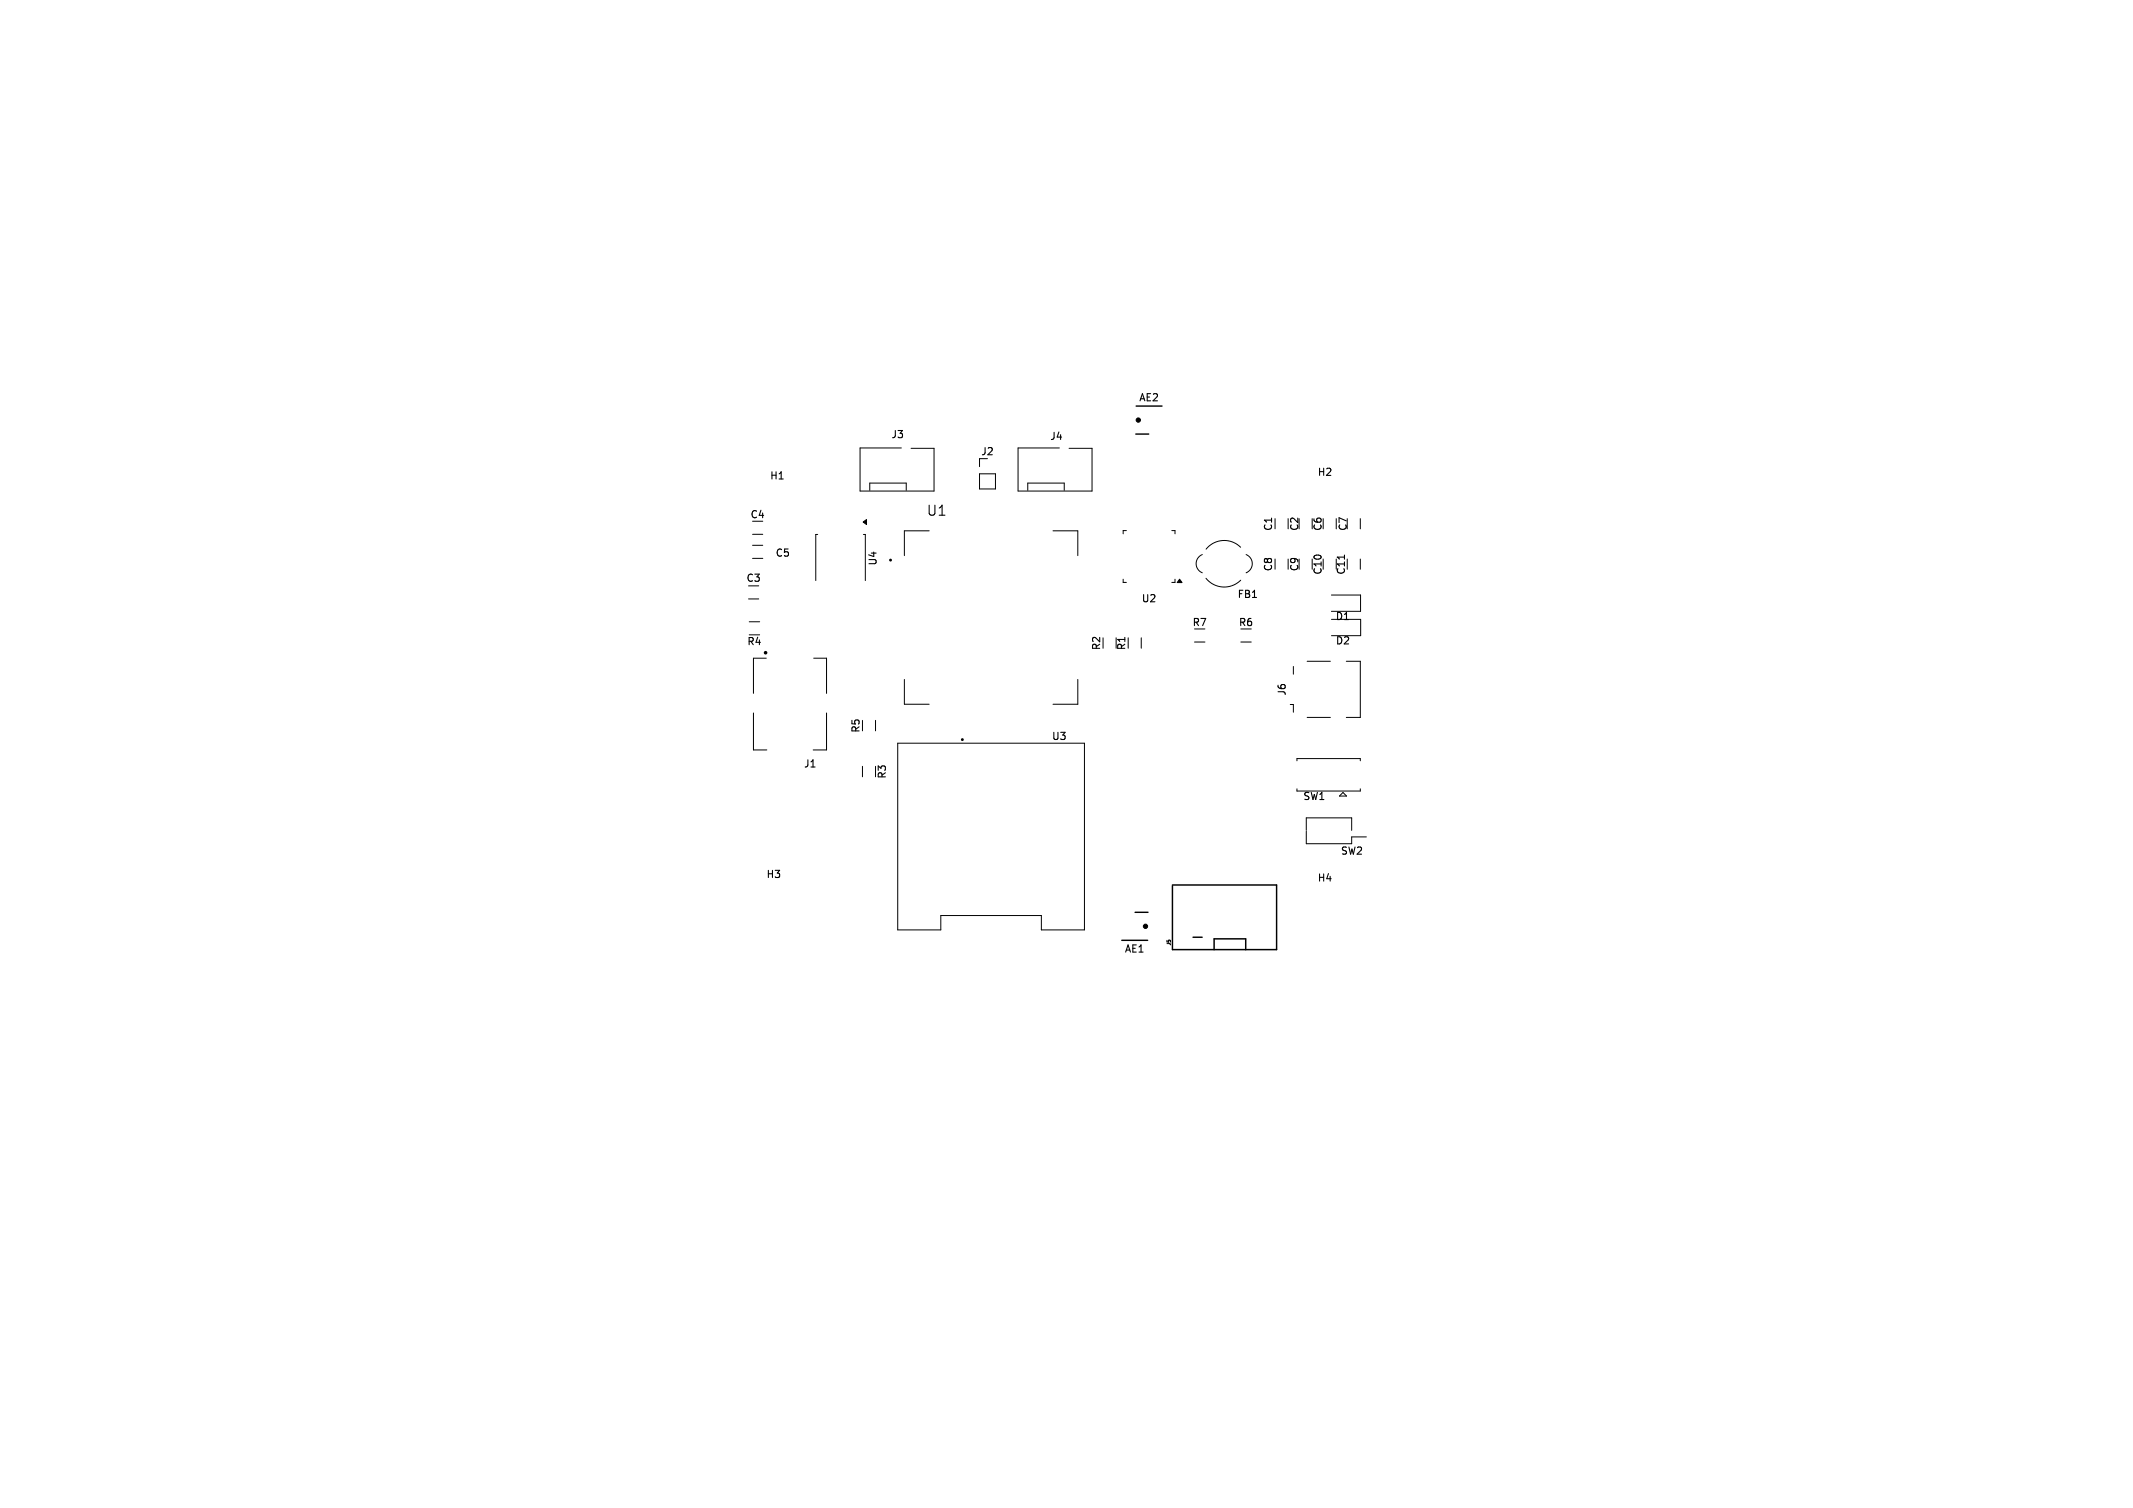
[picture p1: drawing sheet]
<svg xmlns="http://www.w3.org/2000/svg" width="297mm" height="210mm" viewBox="0 0 297 210" stroke-linecap="round" stroke-linejoin="round" font-family="sans-serif">
<defs><g id="words">
<text font-size="1.9" x="129" y="72">U1</text>
<g font-size="1.4">
<text x="158.5" y="56.1">AE2</text>
<text x="124" y="61.2">J3</text>
<text x="136.5" y="63.6">J2</text>
<text x="146.1" y="61.5">J4</text>
<text x="107.1" y="67">H1</text>
<text x="183.4" y="66.5">H2</text>
<text x="104.4" y="72.4">C4</text>
<text x="107.9" y="77.7">C5</text>
<text x="177.3" y="74" transform="rotate(-90 177.3 74)">C1</text>
<text x="181" y="74" transform="rotate(-90 181 74)">C2</text>
<text x="184.2" y="74" transform="rotate(-90 184.2 74)">C6</text>
<text x="187.7" y="74" transform="rotate(-90 187.7 74)">C7</text>
<text x="103.8" y="81.2">C3</text>
<text x="122.3" y="78.9" transform="rotate(-90 122.3 78.9)">U4</text>
<text x="172.2" y="83.5">FB1</text>
<text x="177.3" y="79.7" transform="rotate(-90 177.3 79.7)">C8</text>
<text x="181" y="79.7" transform="rotate(-90 181 79.7)">C9</text>
<text x="184.2" y="80.1" transform="rotate(-90 184.2 80.1)">C10</text>
<text x="187.5" y="80.1" transform="rotate(-90 187.5 80.1)">C11</text>
<text x="158.9" y="84.1">U2</text>
<text x="165.9" y="87.4">R7</text>
<text x="172.4" y="87.4">R6</text>
<text x="185.9" y="86.6">D1</text>
<text x="185.9" y="89.9">D2</text>
<text x="103.9" y="90.1">R4</text>
<text x="153.4" y="90.7" transform="rotate(-90 153.4 90.7)">R2</text>
<text x="156.9" y="90.7" transform="rotate(-90 156.9 90.7)">R1</text>
<text x="179.2" y="97" transform="rotate(-90 179.2 97)">J6</text>
<text x="111.8" y="107.1">J1</text>
<text x="119.9" y="102.2" transform="rotate(-90 119.9 102.2)">R5</text>
<text x="146.4" y="103.3">U3</text>
<text x="123.6" y="108.6" transform="rotate(-90 123.6 108.6)">R3</text>
<text x="181.4" y="111.6">SW1</text>
<text x="186.6" y="119.2">SW2</text>
<text x="106.6" y="122.5">H3</text>
<text x="183.4" y="123">H4</text>
<text x="156.5" y="132.9">AE1</text>
</g>
<text font-size=".7" x="163.2" y="131.8" transform="rotate(-90 163.2 131.8)">J5</text>
</g></defs>
<path d="M187.2 77.3v.6" fill="none" stroke="#000" stroke-width=".15"/>
<g fill="none" stroke="#000" stroke-width=".2">
<path d="M158.2 56.6h3.6M158.2 60.5h1.7M156.2 131h3.6M158 127.1h1.8M163.3 123.2h14.5v9h-14.5v-8.9M166.1 130.5h1.3M169.1 132.2v-1.5h4.4v1.5"/>
<circle cx="124" cy="78" r=".1"/>
<circle cx="134" cy="103" r=".1"/>
</g>
<g fill="#000" stroke="#000" stroke-width=".14">
<path d="M120.2 72.7l.4-.3v.6zM164.3 80.7l.3 .4h-.7z"/>
<circle cx="158.5" cy="58.5" r=".3"/>
<circle cx="159.5" cy="129" r=".3"/>
</g>
<g fill="none" stroke="#000" stroke-width=".14">
<path d="M104.8 74.4h1.4M104.8 75.9h1.4M104.8 77.8h1.4M113.9 74.4h-.3v6.5M120.2 74.4h.3v6.5M121.1 68.3v-1h5.1v1M125.5 62.4h-5.7v6h10.3v-6h-3.2M129.4 73.9h-3.5v3.5M136.4 63.9v1.1M136.4 66h2.2v2.1h-2.2zM143.1 68.3v-1h5.1v1M146.6 73.9h3.5v3.5"/>
<path d="M147.5 62.4h-5.7v6h10.3v-6h-3.2M156.8 73.9h-.4v.4M163.2 73.9h.4v.4M167.4 77.2a1.37 1.37 0 0 0-.8 1.3 1.37 1.37 0 0 0 .8 1.3M172.7 76.2a3.2 3.2 0 0 0-4.8 .3M173.5 77.2a1.37 1.37 0 0 1 .9 1.3 1.37 1.37 0 0 1-.9 1.3M179.4 72.2v1.4M179.4 77.9v1.4M182.7 72.2v1.4M182.7 77.9v1.4M186.1 72.2v1.4M189.4 72.2v1.4"/>
<path d="M189.4 77.9v1.4M104.2 83.4h1.4M104.3 86.6h1.5M104.3 88.4h1.5M104.9 99.3v5.1h1.9M106.7 91.7h-1.8v4.9M113.3 91.7h1.8v4.9M115.1 99.3v5.1h-1.9M125.9 94.6v3.5h3.5M150.1 94.6v3.5h-3.5M156.4 80.7v.4h.4M158.9 88.8v1.5"/>
<path d="M163.6 80.7v.4h-.4M166.3 89.4h1.5M167.9 80.5a3.3 3.3 0 0 0 4.9 .3M172.8 89.4h1.4M179.7 98.1h.4v1.1M180.1 92.8v1.1M182 92.1h3.2M182 99.9h3.2M185.4 82.9h4v2.2h-4M185.4 86.3h4.1v2.2h-4.1M187.5 92.1h1.9v7.8h-1.9M120.1 106.7v1.5"/>
<path d="M121.9 100.3v1.5M121.9 106.7v1.5M125 103.5h26v26h-6v-2h-14v2h-6zM180.6 106v-.4h8.8v.4M180.6 109.9v.3h8.8v-.3M181.9 115.6v-1.7h6.3v1.7M181.9 115.8v1.7h6.3v-.9h2.1M186.5 110.9l.5-.5 .5 .5z"/>
</g>
<circle cx="106.6" cy="90.9" r=".12" fill="none" stroke="#000" stroke-width=".25"/>
<use href="#words"/>
</svg>
